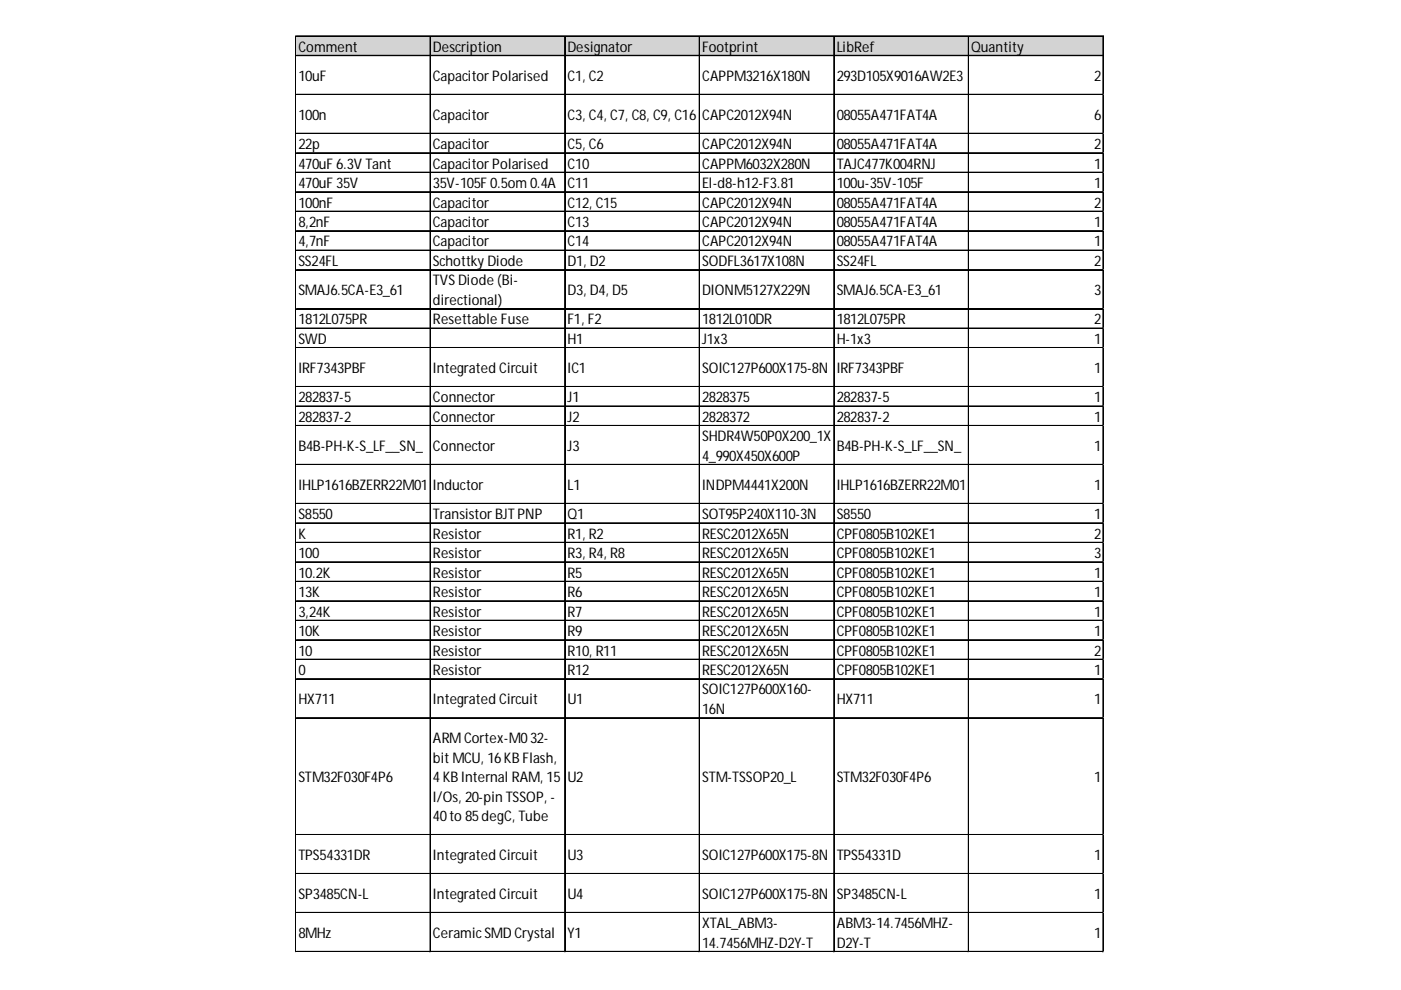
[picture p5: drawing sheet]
<svg xmlns="http://www.w3.org/2000/svg" width="297mm" height="210mm" viewBox="0 0 297 210" stroke-linecap="round" stroke-linejoin="round" font-family="sans-serif">
<defs><g id="words">
<g font-size="3.1">
<text x="63.3" y="11">Comment</text>
<text x="91.8" y="11">Description</text>
<text x="120.3" y="11">Designator</text>
<text x="148.9" y="11">Footprint</text>
<text x="177.4" y="11">LibRef</text>
<text x="205.9" y="11">Quantity</text>
<text x="63.3" y="17.2">10uF</text>
<text x="91.8" y="17.2">Capacitor Polarised</text>
<text x="120.3" y="17.2">C1, C2</text>
<text x="148.9" y="17.2">CAPPM3216X180N</text>
<text x="177.4" y="17.2">293D105X9016AW2E3</text>
<text x="232" y="17.2">2</text>
<text x="63.3" y="25.4">100n</text>
<text x="91.8" y="25.4">Capacitor</text>
<text x="120.3" y="25.4">C3, C4, C7, C8, C9, C16</text>
<text x="148.9" y="25.4">CAPC2012X94N</text>
<text x="177.4" y="25.4">08055A471FAT4A</text>
<text x="232" y="25.4">6</text>
<text x="63.3" y="31.6">22p</text>
<text x="63.3" y="35.7">470uF 6.3V Tant</text>
<text x="91.8" y="31.6">Capacitor</text>
<text x="91.8" y="35.7">Capacitor Polarised</text>
<text x="120.3" y="31.6">C5, C6</text>
<text x="120.3" y="35.7">C10</text>
<text x="148.9" y="31.6">CAPC2012X94N</text>
<text x="148.9" y="35.7">CAPPM6032X280N</text>
<text x="177.4" y="31.6">08055A471FAT4A</text>
<text x="177.4" y="35.7">TAJC477K004RNJ</text>
<text x="232" y="31.6">2</text>
<text x="232" y="35.7">1</text>
<text x="63.3" y="39.9">470uF 35V</text>
<text x="91.8" y="39.9">35V-105F 0.5om 0.4A</text>
<text x="120.3" y="39.9">C11</text>
<text x="148.9" y="39.9">El-d8-h12-F3.81</text>
<text x="177.4" y="39.9">100u-35V-105F</text>
<text x="232" y="39.9">1</text>
<text x="63.3" y="44">100nF</text>
<text x="91.8" y="44">Capacitor</text>
<text x="120.3" y="44">C12, C15</text>
<text x="148.9" y="44">CAPC2012X94N</text>
<text x="177.4" y="44">08055A471FAT4A</text>
<text x="232" y="44">2</text>
<text x="63.3" y="48.1">8,2nF</text>
<text x="63.3" y="52.3">4,7nF</text>
<text x="91.8" y="48.1">Capacitor</text>
<text x="91.8" y="52.3">Capacitor</text>
<text x="120.3" y="48.1">C13</text>
<text x="120.3" y="52.3">C14</text>
<text x="148.9" y="48.1">CAPC2012X94N</text>
<text x="148.9" y="52.3">CAPC2012X94N</text>
<text x="177.4" y="48.1">08055A471FAT4A</text>
<text x="177.4" y="52.3">08055A471FAT4A</text>
<text x="232" y="48.1">1</text>
<text x="232" y="52.3">1</text>
<text x="63.3" y="56.4">SS24FL</text>
<text x="91.8" y="56.4">Schottky Diode</text>
<text x="120.3" y="56.4">D1, D2</text>
<text x="148.9" y="56.4">SODFL3617X108N</text>
<text x="177.4" y="56.4">SS24FL</text>
<text x="232" y="56.4">2</text>
<text x="63.3" y="62.6">SMAJ6.5CA-E3_61</text>
<text x="91.8" y="60.5">TVS Diode (Bi-</text>
<text x="91.8" y="64.6">directional)</text>
<text x="120.3" y="62.6">D3, D4, D5</text>
<text x="148.9" y="62.6">DIONM5127X229N</text>
<text x="177.4" y="62.6">SMAJ6.5CA-E3_61</text>
<text x="232" y="62.6">3</text>
<text x="63.3" y="68.8">1812L075PR</text>
<text x="91.8" y="68.8">Resettable Fuse</text>
<text x="120.3" y="68.8">F1, F2</text>
<text x="148.9" y="68.8">1812L010DR</text>
<text x="177.4" y="68.8">1812L075PR</text>
<text x="232" y="68.8">2</text>
<text x="63.3" y="72.9">SWD</text>
<text x="120.3" y="72.9">H1</text>
<text x="148.9" y="72.9">J1x3</text>
<text x="177.4" y="72.9">H-1x3</text>
<text x="232" y="72.9">1</text>
<text x="63.3" y="79.1">IRF7343PBF</text>
<text x="91.8" y="79.1">Integrated Circuit</text>
<text x="120.3" y="79.1">IC1</text>
<text x="148.9" y="79.1">SOIC127P600X175-8N</text>
<text x="177.4" y="79.1">IRF7343PBF</text>
<text x="232" y="79.1">1</text>
<text x="63.3" y="85.3">282837-5</text>
<text x="63.3" y="89.4">282837-2</text>
<text x="91.8" y="85.3">Connector</text>
<text x="91.8" y="89.4">Connector</text>
<text x="120.3" y="85.3">J1</text>
<text x="120.3" y="89.4">J2</text>
<text x="148.9" y="85.3">2828375</text>
<text x="148.9" y="89.4">2828372</text>
<text x="177.4" y="85.3">282837-5</text>
<text x="177.4" y="89.4">282837-2</text>
<text x="232" y="85.3">1</text>
<text x="232" y="89.4">1</text>
<text x="63.3" y="95.6">B4B-PH-K-S_LF__SN_</text>
<text x="91.8" y="95.6">Connector</text>
<text x="120.3" y="95.6">J3</text>
<text x="148.9" y="93.6">SHDR4W50P0X200_1X</text>
<text x="177.4" y="95.6">B4B-PH-K-S_LF__SN_</text>
<text x="232" y="95.6">1</text>
<text x="148.9" y="97.7">4_990X450X600P</text>
<text x="63.3" y="103.9">IHLP1616BZERR22M01</text>
<text x="91.8" y="103.9">Inductor</text>
<text x="120.3" y="103.9">L1</text>
<text x="148.9" y="103.9">INDPM4441X200N</text>
<text x="177.4" y="103.9">IHLP1616BZERR22M01</text>
<text x="232" y="103.9">1</text>
<text x="63.3" y="110.1">S8550</text>
<text x="91.8" y="110.1">Transistor BJT PNP</text>
<text x="120.3" y="110.1">Q1</text>
<text x="148.9" y="110.1">SOT95P240X110-3N</text>
<text x="177.4" y="110.1">S8550</text>
<text x="232" y="110.1">1</text>
<text x="63.3" y="114.2">K</text>
<text x="63.3" y="118.3">100</text>
<text x="91.8" y="114.2">Resistor</text>
<text x="91.8" y="118.3">Resistor</text>
<text x="120.3" y="114.2">R1, R2</text>
<text x="120.3" y="118.3">R3, R4, R8</text>
<text x="148.9" y="114.2">RESC2012X65N</text>
<text x="148.9" y="118.3">RESC2012X65N</text>
<text x="177.4" y="114.2">CPF0805B102KE1</text>
<text x="177.4" y="118.3">CPF0805B102KE1</text>
<text x="232" y="114.2">2</text>
<text x="232" y="118.3">3</text>
<text x="63.3" y="122.5">10.2K</text>
<text x="91.8" y="122.5">Resistor</text>
<text x="120.3" y="122.5">R5</text>
<text x="148.9" y="122.5">RESC2012X65N</text>
<text x="177.4" y="122.5">CPF0805B102KE1</text>
<text x="232" y="122.5">1</text>
<text x="63.3" y="126.6">13K</text>
<text x="63.3" y="130.7">3,24K</text>
<text x="91.8" y="126.6">Resistor</text>
<text x="91.8" y="130.7">Resistor</text>
<text x="120.3" y="126.6">R6</text>
<text x="120.3" y="130.7">R7</text>
<text x="148.9" y="126.6">RESC2012X65N</text>
<text x="148.9" y="130.7">RESC2012X65N</text>
<text x="177.4" y="126.6">CPF0805B102KE1</text>
<text x="177.4" y="130.7">CPF0805B102KE1</text>
<text x="232" y="126.6">1</text>
<text x="232" y="130.7">1</text>
<text x="63.3" y="134.9">10K</text>
<text x="91.8" y="134.9">Resistor</text>
<text x="120.3" y="134.9">R9</text>
<text x="148.9" y="134.9">RESC2012X65N</text>
<text x="177.4" y="134.9">CPF0805B102KE1</text>
<text x="232" y="134.9">1</text>
<text x="63.3" y="139">10</text>
<text x="63.3" y="143.1">0</text>
<text x="91.8" y="139">Resistor</text>
<text x="91.8" y="143.1">Resistor</text>
<text x="120.3" y="139">R10, R11</text>
<text x="120.3" y="143.1">R12</text>
<text x="148.9" y="139">RESC2012X65N</text>
<text x="148.9" y="143.1">RESC2012X65N</text>
<text x="177.4" y="139">CPF0805B102KE1</text>
<text x="177.4" y="143.1">CPF0805B102KE1</text>
<text x="232" y="139">2</text>
<text x="232" y="143.1">1</text>
<text x="63.3" y="149.3">HX711</text>
<text x="91.8" y="149.3">Integrated Circuit</text>
<text x="120.3" y="149.3">U1</text>
<text x="148.9" y="147.2">SOIC127P600X160-</text>
<text x="177.4" y="149.3">HX711</text>
<text x="232" y="149.3">1</text>
<text x="148.9" y="151.4">16N</text>
<text x="91.8" y="157.6">ARMCortex-M032-</text>
<text x="91.8" y="161.7">bit MCU, 16KB Flash,</text>
<text x="63.3" y="165.8">STM32F030F4P6</text>
<text x="91.8" y="165.8">4KB Internal RAM, 15</text>
<text x="120.3" y="165.8">U2</text>
<text x="148.9" y="165.8">STM-TSSOP20_L</text>
<text x="177.4" y="165.8">STM32F030F4P6</text>
<text x="232" y="165.8">1</text>
<text x="91.8" y="170">I/Os, 20-pin TSSOP, -</text>
<text x="91.8" y="174.1">40to 85degC, Tube</text>
<text x="63.3" y="182.4">TPS54331DR</text>
<text x="91.8" y="182.4">Integrated Circuit</text>
<text x="120.3" y="182.4">U3</text>
<text x="148.9" y="182.4">SOIC127P600X175-8N</text>
<text x="177.4" y="182.4">TPS54331D</text>
<text x="232" y="182.4">1</text>
<text x="63.3" y="190.6">SP3485CN-L</text>
<text x="91.8" y="190.6">Integrated Circuit</text>
<text x="120.3" y="190.6">U4</text>
<text x="148.9" y="190.6">SOIC127P600X175-8N</text>
<text x="177.4" y="190.6">SP3485CN-L</text>
<text x="232" y="190.6">1</text>
<text x="148.9" y="196.8">XTAL_ABM3-</text>
<text x="177.4" y="196.8">ABM3-14.7456MHZ-</text>
<text x="63.3" y="198.9">8MHz</text>
<text x="91.8" y="198.9">Ceramic SMD Crystal</text>
<text x="120.3" y="198.9">Y1</text>
<text x="148.9" y="200.9">14.7456MHZ-D2Y-T</text>
<text x="177.4" y="200.9">D2Y-T</text>
<text x="232" y="198.9">1</text>
</g>
</g></defs>
<path d="M62.8 7.8h171.2v4.1h-171.2z" fill="#d3d3d3"/>
<g fill="none" stroke="#000" stroke-width=".21">
<path d="M62.6 7.6v194.3M62.7 7.6v194.3M62.9 7.6h171.1M62.9 7.7h171.1M62.9 11.7h171.1M62.9 11.8h171.1M62.9 20h171.1M91.2 7.8v194.1M91.3 7.8v194.1M119.7 7.8v194.1M119.8 7.8v194.1M148.2 7.8v194.1"/>
<path d="M148.3 7.8v194.1M176.8 7.8v194.1M176.9 7.8v194.1M205.3 7.8v194.1M205.4 7.8v194.1M233.8 7.8v194.1M233.9 7.8v194.1M62.9 20.1h171.1M62.9 28.2h171.1M62.9 28.3h171.1M62.9 32.4h171.1M62.9 32.5h171.1"/>
<path d="M62.9 36.5h171.1M62.9 36.6h171.1M62.9 40.6h171.1M62.9 40.7h171.1M62.9 44.8h171.1M62.9 44.9h171.1M62.9 48.9h171.1M62.9 49h171.1M62.9 53h171.1M62.9 53.1h171.1M62.9 57.2h171.1M62.9 57.3h171.1"/>
<path d="M62.9 65.4h171.1M62.9 65.5h171.1M62.9 69.5h171.1M62.9 69.6h171.1M62.9 73.7h171.1M62.9 73.8h171.1M62.9 81.9h171.1M62.9 82h171.1M62.9 86.1h171.1M62.9 86.2h171.1M62.9 90.2h171.1M62.9 90.3h171.1"/>
<path d="M62.9 98.5h171.1M62.9 98.6h171.1M62.9 106.7h171.1M62.9 106.8h171.1M62.9 110.8h171.1M62.9 110.9h171.1M62.9 115h171.1M62.9 115.1h171.1M62.9 119.1h171.1M62.9 119.2h171.1M62.9 123.2h171.1M62.9 123.3h171.1"/>
<path d="M62.9 127.4h171.1M62.9 127.5h171.1M62.9 131.5h171.1M62.9 131.6h171.1M62.9 135.6h171.1M62.9 135.7h171.1M62.9 139.8h171.1M62.9 139.9h171.1M62.9 143.9h171.1M62.9 144h171.1M62.9 152.1h171.1M62.9 152.3h171.1"/>
<path d="M62.9 176.9h171.1M62.9 177h171.1M62.9 185.2h171.1M62.9 185.3h171.1M62.9 193.4h171.1M62.9 193.6h171.1M62.9 201.7h171.1M62.9 201.8h171.1"/>
</g>
<path d="M62.6 201.9h.1" fill="none" stroke="#e0e0e0" stroke-width=".21"/>
<path d="M62.6 201.9h.3z" fill="#e0e0e0"/>
<path d="M91.2 201.9h.1" fill="none" stroke="#e0e0e0" stroke-width=".21"/>
<path d="M91.2 201.9h.2z" fill="#e0e0e0"/>
<path d="M119.7 201.9h.1" fill="none" stroke="#e0e0e0" stroke-width=".21"/>
<path d="M119.7 201.9h.2z" fill="#e0e0e0"/>
<path d="M148.2 201.9h.1" fill="none" stroke="#e0e0e0" stroke-width=".21"/>
<path d="M148.2 201.9h.2z" fill="#e0e0e0"/>
<path d="M176.8 201.9h.1" fill="none" stroke="#e0e0e0" stroke-width=".21"/>
<path d="M176.8 201.9h.2z" fill="#e0e0e0"/>
<path d="M205.3 201.9h.1" fill="none" stroke="#e0e0e0" stroke-width=".21"/>
<path d="M205.3 201.9h.2z" fill="#e0e0e0"/>
<path d="M233.8 201.9h.1" fill="none" stroke="#e0e0e0" stroke-width=".21"/>
<path d="M233.8 201.9h.2z" fill="#e0e0e0"/>
<use href="#words"/>
</svg>
